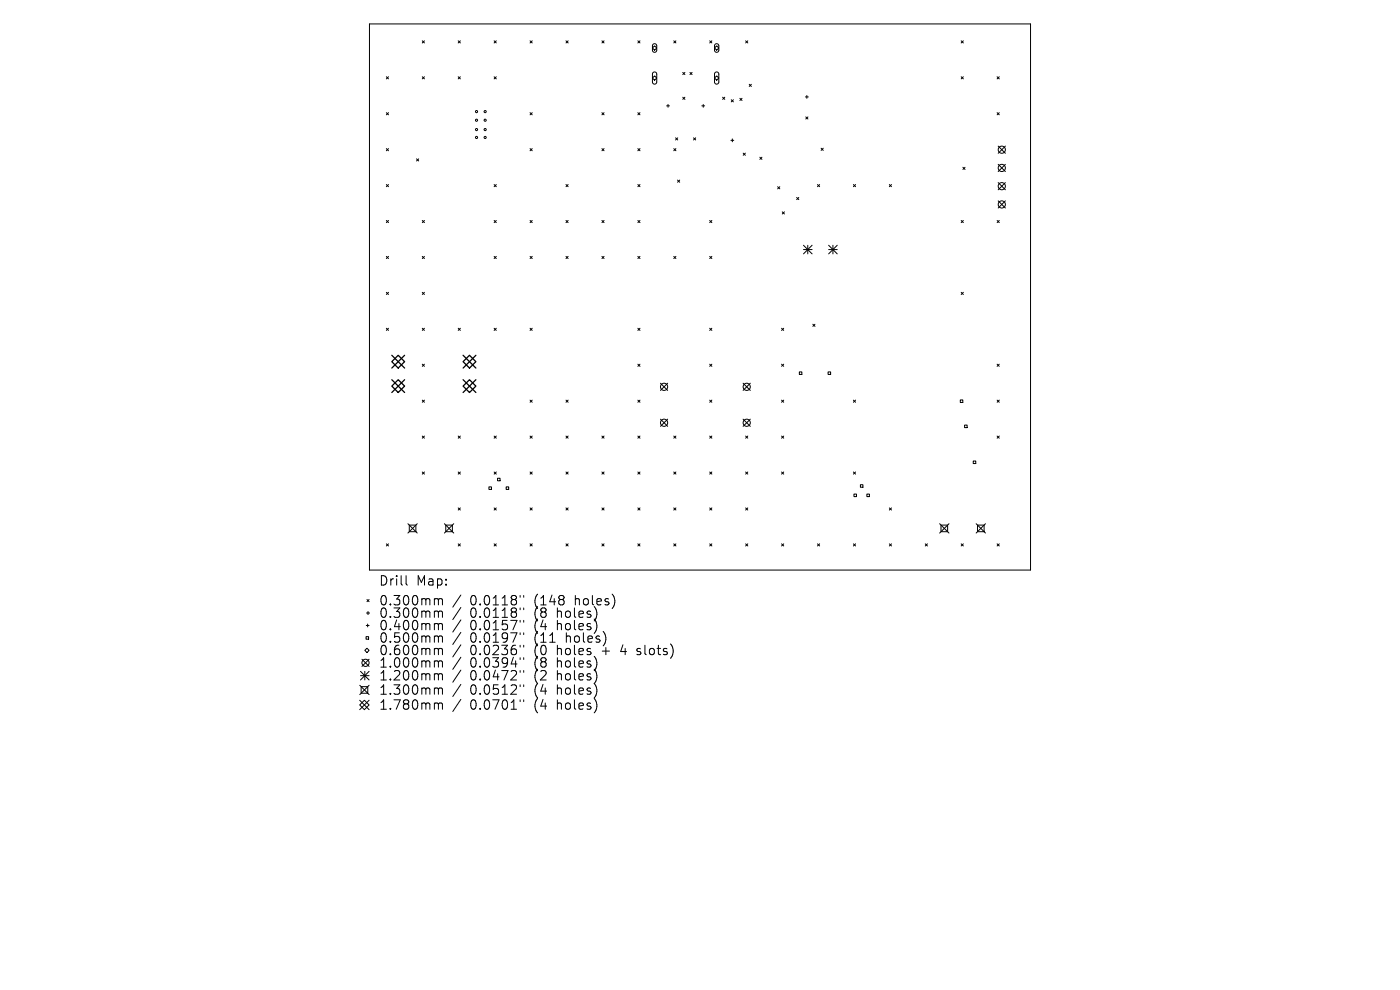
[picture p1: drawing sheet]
<svg xmlns="http://www.w3.org/2000/svg" width="297mm" height="210mm" viewBox="0 0 297 210" stroke-linecap="round" stroke-linejoin="round" font-family="sans-serif">
<defs><g id="words">
<g font-size="2.8">
<text x="80.3" y="124.5">Drill</text>
<text x="88.3" y="124.5">Map:</text>
<text x="80.3" y="128.7">0.300mm</text>
<text x="80.3" y="131.3">0.300mm</text>
<text x="99.8" y="128.7">0.0118&quot;</text>
<text x="99.8" y="131.3">0.0118&quot;</text>
<text x="113.5" y="128.7">(148</text>
<text x="113.5" y="131.3">(8</text>
<text x="118.4" y="131.3">holes)</text>
<text x="122.2" y="128.7">holes)</text>
<text x="80.3" y="134">0.400mm</text>
<text x="80.3" y="136.6">0.500mm</text>
<text x="99.8" y="134">0.0157&quot;</text>
<text x="99.8" y="136.6">0.0197&quot;</text>
<text x="113.5" y="134">(4</text>
<text x="113.5" y="136.6">(11</text>
<text x="118.4" y="134">holes)</text>
<text x="120.3" y="136.6">holes)</text>
<text x="80.3" y="139.3">0.600mm</text>
<text x="80.3" y="141.9">1.000mm</text>
<text x="99.8" y="139.3">0.0236&quot;</text>
<text x="99.8" y="141.9">0.0394&quot;</text>
<text x="113.5" y="139.3">(0</text>
<text x="113.5" y="141.9">(8</text>
<text x="118.4" y="139.3">holes</text>
<text x="118.4" y="141.9">holes)</text>
<text x="128.2" y="139.3">+</text>
<text x="132.4" y="139.3">4</text>
<text x="136" y="139.3">slots)</text>
<text x="80.3" y="144.6">1.200mm</text>
<text x="80.3" y="147.7">1.300mm</text>
<text x="99.8" y="144.6">0.0472&quot;</text>
<text x="99.8" y="147.7">0.0512&quot;</text>
<text x="113.5" y="144.6">(2</text>
<text x="113.5" y="147.7">(4</text>
<text x="118.4" y="144.6">holes)</text>
<text x="118.4" y="147.7">holes)</text>
<text x="80.3" y="150.8">1.780mm</text>
<text x="99.8" y="150.8">0.0701&quot;</text>
<text x="113.5" y="150.8">(4</text>
<text x="118.4" y="150.8">holes)</text>
</g>
</g></defs>
<g fill="none" stroke="#000" stroke-width=".21">
<path d="M78.4 5.1h140.2v115.8h-140.2zM82 16.3l.4 .4M82.4 16.3l-.4 .4M89.6 8.7l.4 .4M89.6 16.3l.4 .4M90 8.7l-.4 .4M90 16.3l-.4 .4M97.2 16.3l.5 .4M97.2 8.7l.5 .4M97.7 8.7l-.5 .4M97.7 16.3l-.5 .4M104.8 8.7l.5 .4"/>
<path d="M104.8 16.3l.5 .4M105.3 8.7l-.5 .4M105.3 16.3l-.5 .4M112.4 8.7l.5 .4M112.9 8.7l-.5 .4M120.1 8.7l.4 .4M120.5 8.7l-.4 .4M127.7 8.7l.5 .4M128.2 8.7l-.5 .4M135.3 8.7l.5 .4M135.8 8.7l-.5 .4M138.4 10.2l.5-.5 .4 .5-.4 .4z"/>
<path d="M138.4 16.6l.5-.5 .4 .5-.4 .4zM138.5 9.4l.5-.1 .3 .3v1.1l-.3 .4-.4-.1-.2-.2v-1.1zM138.5 15.4l.5-.1 .3 .3v1.9l-.4 .3h-.3l-.2-.3v-1.8zM142.9 8.7l.5 .4M143.4 8.7l-.5 .4M144.8 15.4l.5 .4M145.3 15.4l-.5 .4M146.4 15.4l.4 .4M146.8 15.4l-.4 .4M150.6 8.7l.4 .4M151 8.7l-.4 .4M151.6 10.2l.4-.5 .5 .5-.5 .4z"/>
<path d="M151.6 16.6l.4-.5 .5 .5-.5 .4zM151.7 9.4l.5-.1 .3 .3v1.1l-.3 .4-.4-.1-.2-.2v-1.1zM151.7 15.4l.5-.1 .3 .3v1.9l-.4 .3h-.3l-.2-.3v-1.8zM158.2 8.7l.4 .4M158.6 8.7l-.4 .4M158.9 17.9l.5 .4M159.4 17.9l-.5 .4M203.9 8.7l.5 .4M203.9 16.3l.5 .4M204.4 16.3l-.5 .4M204.4 8.7l-.5 .4M211.5 16.3l.5 .4"/>
<path d="M212 16.3l-.5 .4M82 23.9l.4 .5M82 31.5l.4 .5M82 39.1l.4 .5M82.4 23.9l-.4 .5M82.4 31.5l-.4 .5M82.4 39.1l-.4 .5M88.4 33.7l.4 .5M88.8 33.7l-.4 .5M104.8 39.1l.5 .5M105.3 39.1l-.5 .5M112.4 23.9l.5 .5"/>
<path d="M112.4 31.5l.5 .5M112.9 23.9l-.5 .5M112.9 31.5l-.5 .5M120.1 39.1l.4 .5M120.5 39.1l-.4 .5M127.7 23.9l.5 .5M127.7 31.5l.5 .5M128.2 31.5l-.5 .5M128.2 23.9l-.5 .5M135.3 31.5l.5 .5M135.3 39.1l.5 .5M135.3 23.9l.5 .5"/>
<path d="M135.8 23.9l-.5 .5M135.8 31.5l-.5 .5M135.8 39.1l-.5 .5M141.4 22.5h.6M141.7 22.1v.7M142.9 31.5l.5 .5M143.3 29.2l.5 .5M143.4 31.5l-.5 .5M143.7 38.2l.5 .5M143.8 29.2l-.5 .5M144.2 38.2l-.5 .5M144.8 20.6l.5 .5"/>
<path d="M145.3 20.6l-.5 .5M147.1 29.2l.5 .5M147.6 29.2l-.5 .5M148.9 22.5h.6M149.2 22.1v.7M153.3 20.6l.5 .5M153.8 20.6l-.5 .5M155.1 29.8h.6M155.1 21.2l.5 .4M155.4 29.5v.6M155.6 21.2l-.5 .4M157 20.9l.4 .4"/>
<path d="M157.4 20.9l-.4 .4M157.7 32.5l.4 .4M158.1 32.5l-.4 .4M161.2 33.4l.4 .4M161.6 33.4l-.4 .4M165 39.6l.4 .5M165.4 39.6l-.4 .5M170.9 20.6h.6M170.9 24.8l.5 .5M171.2 20.3v.6M171.4 24.8l-.5 .5M173.4 39.1l.5 .5"/>
<path d="M173.9 39.1l-.5 .5M174.2 31.4l.5 .5M174.7 31.4l-.5 .5M181 39.1l.5 .5M181.5 39.1l-.5 .5M188.7 39.1l.4 .5M189.1 39.1l-.4 .5M204.3 35.5l.4 .4M204.7 35.5l-.4 .4M211.5 23.9l.5 .5M211.8 31l1.5 1.5M211.8 34.9l1.5 1.5"/>
<path d="M211.8 38.7l1.5 1.6M212 23.9l-.5 .5M213.3 31l-1.5 1.5M213.3 34.9l-1.5 1.5M213.3 38.7l-1.5 1.6M82 46.8l.4 .4M82 54.4l.4 .4M82.4 46.8l-.4 .4M82.4 54.4l-.4 .4M89.6 54.4l.4 .4M89.6 46.8l.4 .4M90 46.8l-.4 .4"/>
<path d="M90 54.4l-.4 .4M104.8 46.8l.5 .4M104.8 54.4l.5 .4M105.3 46.8l-.5 .4M105.3 54.4l-.5 .4M112.4 46.8l.5 .4M112.4 54.4l.5 .4M112.9 46.8l-.5 .4M112.9 54.4l-.5 .4M120.1 46.8l.4 .4M120.1 54.4l.4 .4M120.5 46.8l-.4 .4"/>
<path d="M120.5 54.4l-.4 .4M127.7 46.8l.5 .4M127.7 54.4l.5 .4M128.2 46.8l-.5 .4M128.2 54.4l-.5 .4M135.3 46.8l.5 .4M135.3 54.4l.5 .4M135.8 46.8l-.5 .4M135.8 54.4l-.5 .4M142.9 54.4l.5 .4M143.4 54.4l-.5 .4M150.6 46.8l.4 .4"/>
<path d="M150.6 54.4l.4 .4M151 46.8l-.4 .4M151 54.4l-.4 .4M166 44.9l.4 .5M166.4 44.9l-.4 .5M169 41.9l.5 .4M169.5 41.9l-.5 .4M170.5 52l1.8 1.9M170.5 52.9h1.8M171.4 52v1.9M172.3 52l-1.8 1.9M175.8 52.9h1.8"/>
<path d="M175.8 52l1.8 1.9M176.7 52v1.9M177.6 52l-1.8 1.9M203.9 46.8l.5 .4M204.4 46.8l-.5 .4M211.5 46.8l.5 .4M211.8 42.6l1.5 1.5M212 46.8l-.5 .4M213.3 42.6l-1.5 1.5M82 62l.4 .5M82 69.6l.4 .5M82.4 62l-.4 .5"/>
<path d="M82.4 69.6l-.4 .5M89.6 62l.4 .5M89.6 69.6l.4 .5M89.6 77.3l.4 .4M90 62l-.4 .5M90 69.6l-.4 .5M90 77.3l-.4 .4M97.2 69.6l.5 .5M97.7 69.6l-.5 .5M104.8 69.6l.5 .5M105.3 69.6l-.5 .5M112.4 69.6l.5 .5"/>
<path d="M112.9 69.6l-.5 .5M135.3 69.6l.5 .5M135.3 77.3l.5 .4M135.8 69.6l-.5 .5M135.8 77.3l-.5 .4M150.6 69.6l.4 .5M150.6 77.3l.4 .4M151 69.6l-.4 .5M151 77.3l-.4 .4M165.8 69.6l.5 .5M165.8 77.3l.5 .4M166.3 69.6l-.5 .5"/>
<path d="M166.3 77.3l-.5 .4M169.6 78.9h.5v.5h-.5zM172.4 68.8l.5 .4M172.9 68.8l-.5 .4M175.7 78.9h.5v.5h-.5zM203.9 62l.5 .5M204.4 62l-.5 .5M211.5 77.3l.5 .4M212 77.3l-.5 .4M89.6 84.9l.4 .4M89.6 92.5l.4 .5M90 84.9l-.4 .4"/>
<path d="M90 92.5l-.4 .5M97.2 92.5l.5 .5M97.7 92.5l-.5 .5M104.8 92.5l.5 .5M105.3 92.5l-.5 .5M112.4 84.9l.5 .4M112.4 92.5l.5 .5M112.9 84.9l-.5 .4M112.9 92.5l-.5 .5M120.1 92.5l.4 .5M120.1 84.9l.4 .4M120.5 84.9l-.4 .4"/>
<path d="M120.5 92.5l-.4 .5M127.7 92.5l.5 .5M128.2 92.5l-.5 .5M135.3 92.5l.5 .5M135.3 84.9l.5 .4M135.8 84.9l-.5 .4M135.8 92.5l-.5 .5M140.1 81.3l1.5 1.5M140.1 88.9l1.5 1.5M141.6 81.3l-1.5 1.5M141.6 88.9l-1.5 1.5M142.9 92.5l.5 .5"/>
<path d="M143.4 92.5l-.5 .5M150.6 92.5l.4 .5M150.6 84.9l.4 .4M151 84.9l-.4 .4M151 92.5l-.4 .5M157.6 81.3l1.6 1.5M157.6 88.9l1.6 1.5M158.2 92.5l.4 .5M158.6 92.5l-.4 .5M159.2 81.3l-1.6 1.5M159.2 88.9l-1.6 1.5M165.8 92.5l.5 .5"/>
<path d="M165.8 84.9l.5 .4M166.3 92.5l-.5 .5M166.3 84.9l-.5 .4M181 84.9l.5 .4M181.5 84.9l-.5 .4M203.7 84.8h.6v.6h-.6zM204.6 90.2h.6v.5h-.6zM206.5 97.8h.5v.5h-.5zM211.5 84.9l.5 .4M211.5 92.5l.5 .5M212 84.9l-.5 .4M212 92.5l-.5 .5"/>
<path d="M82 115.4l.4 .4M82.4 115.4l-.4 .4M86.5 111.1l2 2M86.8 111.4h1.4v1.4h-1.4zM88.5 111.1l-2 2M89.6 100.1l.4 .5M90 100.1l-.4 .5M94.3 111.1l2 2M94.6 111.4h1.4v1.4h-1.4zM96.3 111.1l-2 2M97.2 107.7l.5 .5M97.2 100.1l.5 .5"/>
<path d="M97.2 115.4l.5 .4M97.7 100.1l-.5 .5M97.7 107.7l-.5 .5M97.7 115.4l-.5 .4M103.7 103.3h.6v.5h-.6zM104.8 100.1l.5 .5M104.8 107.7l.5 .5M104.8 115.4l.5 .4M105.3 100.1l-.5 .5M105.3 107.7l-.5 .5M105.3 115.4l-.5 .4M105.5 101.5h.6v.5h-.6z"/>
<path d="M107.4 103.3h.5v.5h-.5zM112.4 107.7l.5 .5M112.4 115.4l.5 .4M112.4 100.1l.5 .5M112.9 100.1l-.5 .5M112.9 107.7l-.5 .5M112.9 115.4l-.5 .4M120.1 100.1l.4 .5M120.1 107.7l.4 .5M120.1 115.4l.4 .4M120.5 100.1l-.4 .5M120.5 107.7l-.4 .5"/>
<path d="M120.5 115.4l-.4 .4M127.7 107.7l.5 .5M127.7 115.4l.5 .4M127.7 100.1l.5 .5M128.2 107.7l-.5 .5M128.2 100.1l-.5 .5M128.2 115.4l-.5 .4M135.3 100.1l.5 .5M135.3 107.7l.5 .5M135.3 115.4l.5 .4M135.8 100.1l-.5 .5M135.8 107.7l-.5 .5"/>
<path d="M135.8 115.4l-.5 .4M142.9 107.7l.5 .5M142.9 115.4l.5 .4M142.9 100.1l.5 .5M143.4 100.1l-.5 .5M143.4 107.7l-.5 .5M143.4 115.4l-.5 .4M150.6 100.1l.4 .5M150.6 107.7l.4 .5M150.6 115.4l.4 .4M151 100.1l-.4 .5M151 107.7l-.4 .5"/>
<path d="M151 115.4l-.4 .4M158.2 107.7l.4 .5M158.2 115.4l.4 .4M158.2 100.1l.4 .5M158.6 100.1l-.4 .5M158.6 107.7l-.4 .5M158.6 115.4l-.4 .4M165.8 100.1l.5 .5M165.8 115.4l.5 .4M166.3 100.1l-.5 .5M166.3 115.4l-.5 .4M173.4 115.4l.5 .4"/>
<path d="M173.9 115.4l-.5 .4M181 100.1l.5 .5M181 115.4l.5 .4M181.2 104.8h.5v.5h-.5zM181.5 100.1l-.5 .5M181.5 115.4l-.5 .4M182.5 102.8h.6v.6h-.6zM183.9 104.8h.5v.5h-.5zM188.7 107.7l.4 .5M188.7 115.4l.4 .4M189.1 107.7l-.4 .5M189.1 115.4l-.4 .4"/>
<path d="M196.3 115.4l.4 .4M196.7 115.4l-.4 .4M199.3 111.1l2 2M199.6 111.4h1.4v1.4h-1.4zM201.3 111.1l-2 2M203.9 115.4l.5 .4M204.4 115.4l-.5 .4M207.1 111.1l2 2M207.4 111.4h1.4v1.4h-1.4zM209.1 111.1l-2 2M211.5 115.4l.5 .4M212 115.4l-.5 .4"/>
<path d="M76.8 139.8l1.5 1.6M77.7 135.1h.5v.5h-.5zM77.7 132.7h.6M77.8 137.5l.5 .5-.5 .4-.4-.4zM77.8 127.2l.5 .4M78 132.4v.6M78.3 127.2l-.5 .4M78.3 139.8l-1.5 1.6M86.1 122.1v1.7l.3 .3M92.4 127l.5 .1 .1 .2M92.4 129.6l.5 .1 .1 .2M92.4 132.3h.3l.3 .3"/>
<path d="M92.4 134.9l.5 .1 .1 .2M92.4 137.5l.5 .1 .1 .2M93 127.3l.3-.3 .5 .1 .1 1.2M93 127.3v1M93 129.9v1.1M93 132.6v1M93 135.2v1M93 137.8v1.1M93 129.9l.3-.3 .5 .1 .1 1.3M93 132.6l.3-.3 .5 .1 .1 1.2M93 135.2l.3-.3 .5 .1 .1 1.2M93 137.8l.3-.3 .5 .1 .1 1.3"/>
<path d="M97.8 126.2l-1.7 2.6M97.8 128.9l-1.7 2.5M97.8 131.5l-1.7 2.6M97.8 134.1l-1.7 2.6M97.8 136.8l-1.7 2.6M97.8 139.4l-1.7 2.6M110.3 126.3v.4M110.3 129v.3M110.3 131.6v.4M110.3 134.2v.4M110.3 136.9v.4M110.3 139.5v.4"/>
<path d="M111.1 126.3v.4M111.1 129v.3M111.1 131.6v.4M111.1 134.2v.4M111.1 136.9v.4M111.1 139.5v.4M135.1 138.8l.2 .1M135.2 137.6v.5M76.3 148.5l2 2M76.3 145.4l2 1.9M76.5 142.4l1.8 1.8M76.5 143.3h1.8"/>
<path d="M76.6 145.7h1.4v1.4h-1.4zM77.3 148.5l1 1-1 1-1-1zM77.4 142.4v1.8M78.3 142.4l-1.8 1.8M78.3 145.4l-2 1.9M78.3 148.5l-2 2M92.4 140.2l.5 .1 .1 .2M92.4 142.9h.3l.3 .3M92.4 145.9l.5 .1 .1 .2M92.4 149.1l.5 .1 .1 .2M93 140.5v1M93 143.2v1"/>
<path d="M93 146.2v1.1M93 149.4v1.1M93 140.5l.3-.3 .5 .1 .1 1.2M93 143.2l.3-.3 .5 .1 .1 1.2M93 146.2l.3-.3 .5 .1 .1 1.3M93 149.4l.3-.3 .5 .1 .1 1.3M97.8 142.1l-1.7 2.6M97.8 145.2l-1.7 2.5M97.8 148.4l-1.7 2.5M110.3 142.2v.4M110.3 145.3v.4M110.3 148.5v.3"/>
<path d="M111.1 142.2v.4M111.1 145.3v.4M111.1 148.5v.3"/>
<circle cx="101.1" cy="23.7" r=".23"/>
<circle cx="101.1" cy="29.2" r=".23"/>
<circle cx="101.1" cy="27.5" r=".23"/>
<circle cx="101.1" cy="25.5" r=".23"/>
<circle cx="102.9" cy="23.7" r=".23"/>
<circle cx="102.9" cy="29.2" r=".23"/>
<circle cx="102.9" cy="27.5" r=".23"/>
<circle cx="102.9" cy="25.5" r=".23"/>
<circle cx="212.5" cy="31.8" r=".76"/>
<circle cx="212.5" cy="39.5" r=".76"/>
<circle cx="212.5" cy="35.6" r=".76"/>
<circle cx="212.5" cy="43.4" r=".76"/>
<circle cx="140.9" cy="89.7" r=".76"/>
<circle cx="140.9" cy="82.1" r=".76"/>
<circle cx="158.4" cy="89.7" r=".76"/>
<circle cx="158.4" cy="82.1" r=".76"/>
<circle cx="78.1" cy="130" r=".23"/>
<circle cx="77.5" cy="140.6" r=".76"/>
</g>
<path d="M83.1 75.4l2.7 2.7M84.5 75.4l1.3 1.3-1.3 1.4-1.4-1.4zM85.8 75.4l-2.7 2.7M98.2 76.7l1.4-1.3 1.4 1.3-1.4 1.4zM98.2 75.4l2.8 2.7M101 75.4l-2.8 2.7M83.1 80.5l2.7 2.8M84.5 80.5l1.3 1.4-1.3 1.4-1.4-1.4zM85.8 80.5l-2.7 2.8M98.2 81.9l1.4-1.4 1.4 1.4-1.4 1.4zM98.2 80.5l2.8 2.8M101 80.5l-2.8 2.8" fill="none" stroke="#000" stroke-width=".27"/>
<use href="#words"/>
</svg>
